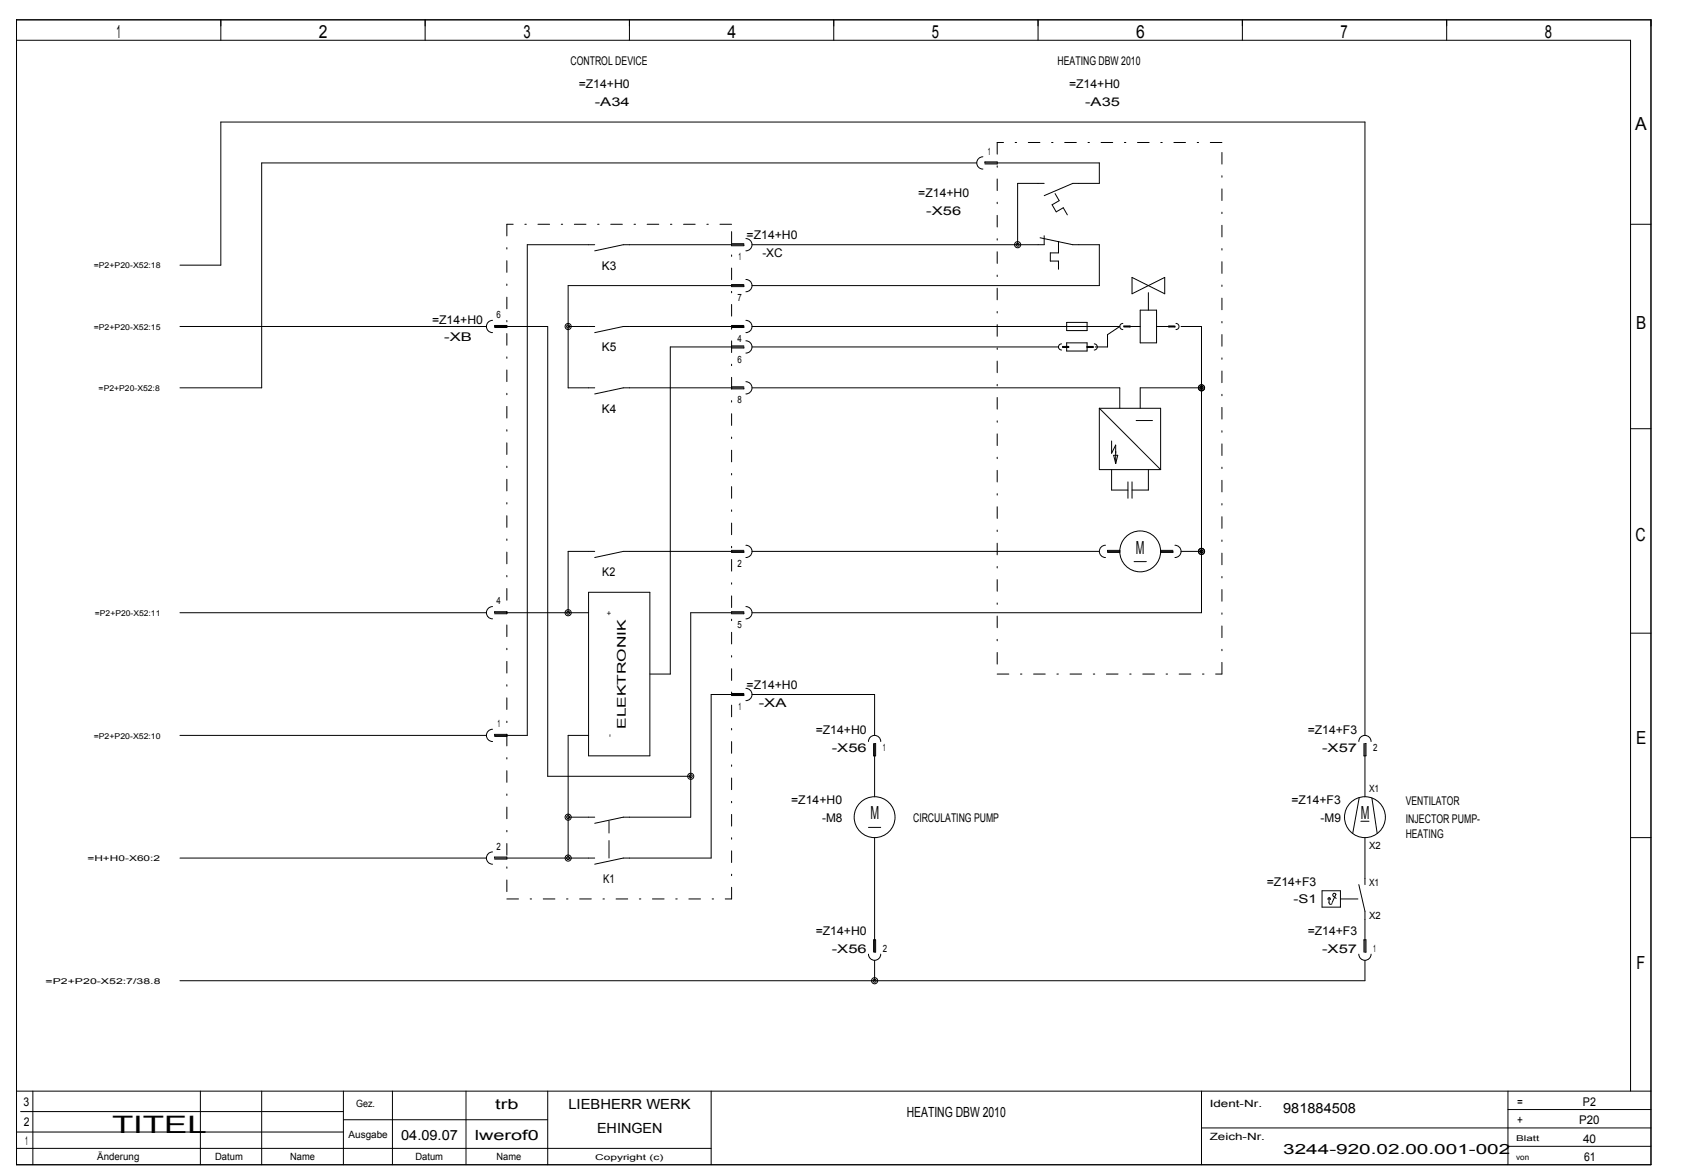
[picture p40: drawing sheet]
<svg xmlns="http://www.w3.org/2000/svg" width="408mm" height="284mm" viewBox="0 0 408 284" stroke-linecap="round" stroke-linejoin="round" font-family="sans-serif">
<defs><g id="words">
<text font-size="5.8" x="27.2" y="274.3">TITEL</text>
<g font-size="4.4">
<text x="28.2" y="9.3">1</text>
<text x="77.3" y="9.3">2</text>
<text x="126.8" y="9.3">3</text>
<text x="176.2" y="9.3">4</text>
<text x="225.8" y="9.3">5</text>
<text x="275.2" y="9.3">6</text>
<text x="324.8" y="9.3">7</text>
<text x="374.3" y="9.3">8</text>
<text x="396.2" y="31.6">A</text>
<text x="396.4" y="79.6">B</text>
<text x="396.2" y="131.1">C</text>
<text x="275.2" y="134">M</text>
<text x="396.4" y="180.1">E</text>
<text x="210.9" y="198.4">M</text>
<text x="329.7" y="198.4">M</text>
<text x="396.5" y="234.5">F</text>
</g>
<g font-size="3.4">
<text x="120" y="268.5">trb</text>
<text x="137.7" y="268.5">LIEBHERR WERK</text>
<text x="310.9" y="269.5">981884508</text>
<text x="97.2" y="275.9">04.09.07</text>
<text x="115" y="275.9">lwerof0</text>
<text x="144.6" y="274.4">EHINGEN</text>
<text x="219.7" y="270.4">HEATING DBW 2010</text>
<text x="310.9" y="279.4">3244­920.02.00.001­002</text>
</g>
<g font-size="2.9">
<text x="138.2" y="15.8">CONTROL DEVICE</text>
<text x="256.2" y="15.8">HEATING DBW 2010</text>
<text x="140.2" y="21.4">=Z14+H0</text>
<text x="259" y="21.4">=Z14+H0</text>
<text x="144.1" y="25.7">­A34</text>
<text x="262.9" y="25.7">­A35</text>
<text x="222.5" y="47.6">=Z14+H0</text>
<text x="224.4" y="52">­X56</text>
<text x="180.9" y="57.8">=Z14+H0</text>
<text x="145.9" y="65.3">K3</text>
<text x="184.7" y="62.2">­XC</text>
<text x="104.7" y="78.3">=Z14+H0</text>
<text x="107.6" y="82.7">­XB</text>
<text x="145.9" y="85.1">K5</text>
<text x="145.9" y="99.9">K4</text>
<text x="145.9" y="139.5">K2</text>
<text x="180.9" y="166.7">=Z14+H0</text>
<text x="183.8" y="171.1">­XA</text>
<text x="151.6" y="176.5" transform="rotate(-90 151.6 176.5)">ELEKTRONIK</text>
<text x="197.6" y="177.8">=Z14+H0</text>
<text x="316.8" y="177.8">=Z14+F3</text>
<text x="201.5" y="182.1">­X56</text>
<text x="320.3" y="182.1">­X57</text>
<text x="191.7" y="194.6">=Z14+H0</text>
<text x="312.9" y="194.6">=Z14+F3</text>
<text x="340.6" y="195">VENTILATOR</text>
<text x="199.2" y="198.9">­M8</text>
<text x="221.2" y="198.9">CIRCULATING PUMP</text>
<text x="320" y="198.9">­M9</text>
<text x="340.6" y="199.2">INJECTOR PUMP-</text>
<text x="340.6" y="202.8">HEATING</text>
<text x="146.1" y="213.8">K1</text>
<text x="306.9" y="214.4">=Z14+F3</text>
<text x="313.4" y="218.7">­S1</text>
<text x="197.6" y="226.3">=Z14+H0</text>
<text x="316.8" y="226.3">=Z14+F3</text>
<text x="201.5" y="230.6">­X56</text>
<text x="320.3" y="230.6">­X57</text>
<text x="5.7" y="267.8">3</text>
<text x="367.6" y="267.8">=</text>
<text x="383.5" y="267.8">P2</text>
<text x="5.8" y="272.7">2</text>
<text x="367.6" y="272.2">+</text>
<text x="382.6" y="272.2">P20</text>
<text x="6.1" y="277.2">1</text>
<text x="383.5" y="276.7">40</text>
<text x="383.8" y="281.1">61</text>
</g>
<g font-size="2.4">
<text x="239.3" y="37.4">1</text>
<text x="178.9" y="63">1</text>
<text x="120.3" y="77">6</text>
<text x="178.7" y="72.9">7</text>
<text x="178.7" y="82.8">4</text>
<text x="178.7" y="87.8">6</text>
<text x="178.7" y="97.7">8</text>
<text x="178.7" y="137.3">2</text>
<text x="120.3" y="146.3">4</text>
<text x="178.7" y="152.1">5</text>
<text x="178.9" y="171.9">1</text>
<text x="120.5" y="176">1</text>
<text x="213.9" y="181.9">1</text>
<text x="332.7" y="181.9">2</text>
<text x="331.7" y="191.9">X1</text>
<text x="120.3" y="205.7">2</text>
<text x="331.7" y="205.6">X2</text>
<text x="331.7" y="214.5">X1</text>
<text x="331.7" y="222.5">X2</text>
<text x="213.9" y="230.4">2</text>
<text x="332.7" y="230.4">1</text>
<text x="86.3" y="268">Gez.</text>
<text x="293.1" y="268">Ident­Nr.</text>
<text x="84.4" y="275.5">Ausgabe</text>
<text x="293.1" y="275.9">Zeich­Nr.</text>
<text x="23.5" y="280.9">Änderung</text>
<text x="52.1" y="280.9">Datum</text>
<text x="70.3" y="280.9">Name</text>
<text x="100.6" y="280.9">Datum</text>
<text x="120.3" y="280.9">Name</text>
</g>
<g font-size="1.9">
<text x="22.7" y="65">=P2+P20­X52:18</text>
<text x="22.7" y="79.8">=P2+P20­X52:15</text>
<text x="23.9" y="94.7">=P2+P20­X52:8</text>
<text x="23" y="149.1">=P2+P20­X52:11</text>
<text x="147" y="149.1">+</text>
<text x="22.7" y="178.8">=P2+P20­X52:10</text>
<text x="148.3" y="178.5" transform="rotate(-90 148.3 178.5)">­</text>
<text x="21.2" y="208.5">=H+H0­X60:2</text>
<text x="11" y="238.2">=P2+P20­X52:7/38.8</text>
<text x="144.2" y="280.8">Copyright (c)</text>
<text x="367.3" y="280.8">von</text>
<text x="367.3" y="276.4">Blatt</text>
</g>
</g></defs>
<g fill="none" stroke="#000" stroke-width=".24">
<path d="M4 4.8h396v277.2h-396zM4 9.8h391.1v254.4M53.5 4.8v5M103 4.8v5M152.5 4.8v5M202 4.8v5M251.5 4.8v5M301 4.8v5M350.5 4.8v5M236.7 39.5h-173.3v54.4h-19.8M238.1 38a1.48 1.48 0 0 0-1.4 1.5 1.48 1.48 0 0 0 1.4 1.4M238.6 39.7h3v-.5h-3v.3h27.7v4.9h-6.4l-6.9 3"/>
<path d="M144.1 59.3h-16.3v118.8h-8v-.3h3v.5h-3M180.2 59h-3v.5h3v-.2h-29.2l-6.9 1.4M180.7 57.8a1.48 1.48 0 0 1 1.5 1.5 1.48 1.48 0 0 1-1.5 1.4M252 57.6l7.9 1.7h6.4v9.9h-84.1M253 57.1v2.2h-70.8M253 44.4h-6.4v14.9M255.6 46.9l1 1.7-1.7 1 1 1.7 1.7-1 1 1.7M256.5 58.5v2.7h-2v2h2v2M395.1 54.3h4.9M43.6 79.1h74.2M43.6 64.2h9.9v-34.6h277.2v148.5M119.3 77.6a1.48 1.48 0 0 0-1.5 1.5 1.48 1.48 0 0 0 1.5 1.4"/>
<path d="M119.8 79.3h3v-.5h-3v.3h12.9v108.9h34.7M137.7 79.1h6.4M180.2 68.9h-3v.5h3v-.2h-42.5v24.7h6.4M180.2 78.8h-3v.5h3v-.2h-29.2l-6.9 1.4M180.7 67.7a1.48 1.48 0 0 1 1.5 1.5 1.48 1.48 0 0 1-1.5 1.4M180.7 77.6a1.48 1.48 0 0 1 1.5 1.5 1.48 1.48 0 0 1-1.5 1.4M182.2 79.1h89.1l-3 1.9v3h-2.9M258.4 78.1h5v1.9h-5zM272 78.3a.74 .74 0 0 0-.7 .8 .74 .74 0 0 0 .7 .7M274.3 67.2v3.9l7.9-3.9v3.9zM276.3 79.1h-4v-.2h1.5v.3h-1.5M276.3 75.1h3.9v7.9h-3.9z"/>
<path d="M284.7 78.9h-1.5v.3h1.5v-.1h-4.5M284.9 78.3a.74 .74 0 0 1 .8 .8 .74 .74 0 0 1-.8 .7M286.2 79.1h4.9v69.3h-108.9M180.2 83.8h-3v.4h3v-.2h-17.8v79.2h-4.9M180.2 93.7h-3v.4h3v-.2h-29.2l-6.9 1.5M180.7 82.5a1.48 1.48 0 0 1 1.5 1.5 1.48 1.48 0 0 1-1.5 1.5M180.7 92.4a1.49 1.49 0 0 1 1.5 1.5 1.49 1.49 0 0 1-1.5 1.5M182.2 84h74.3M182.2 93.9h89.1v5M257.2 83.3a.74 .74 0 0 0-.7 .7 .74 .74 0 0 0 .7 .7M258.4 83h5v2h-5zM258.9 84h-1.5v-.1h1.5v.2h-1.5"/>
<path d="M263.4 84h1.5v.1h-1.5M263.4 83.9h1.5M265.1 83.3a.74 .74 0 0 1 .8 .7 .74 .74 0 0 1-.8 .7M266.3 98.9h14.9v14.8M266.3 98.9v14.8h14.9M266.3 98.9l14.9 14.8M291.1 93.9h-14.8v5M269.3 106.8v2.9l1-1.9v4.4M269.3 113.7v5h4M269.8 110.2h1l-.5 2zM273.3 116.7v3.9M274.3 116.7v3.9"/>
<path d="M275.3 101.8h3.9M278.2 113.7v5h-3.9M395.1 103.8h4.9M144.1 133.5h-6.4v14.9M180.2 133.3h-3v.4h3v-.2h-29.2l-6.9 1.5M180.7 132a1.49 1.49 0 0 1 1.5 1.5 1.49 1.49 0 0 1-1.5 1.5M182.2 133.5h84.1M267.8 132a1.49 1.49 0 0 0-1.5 1.5 1.49 1.49 0 0 0 1.5 1.5M271.3 133.5h-3v-.2h3v.4h-3M274.8 136h2.9M284.2 133.3h-3v.4h3v-.2h-3M284.7 132a1.49 1.49 0 0 1 1.5 1.5 1.49 1.49 0 0 1-1.5 1.5"/>
<path d="M286.2 133.5h4.9M43.6 148.4h74.2M119.3 146.9a1.48 1.48 0 0 0-1.5 1.5 1.48 1.48 0 0 0 1.5 1.4M142.6 148.4h-22.8v-.3h3v.5h-3M142.6 143.4h14.9v39.6h-14.9zM180.2 148.1h-3v.5h3v-.2h-12.8v49.5h-16.4l-6.9 1.4M180.7 146.9a1.48 1.48 0 0 1 1.5 1.5 1.48 1.48 0 0 1-1.5 1.4M395.1 153.3h4.9M43.6 178.1h74.2M119.3 176.6a1.48 1.48 0 0 0-1.5 1.5 1.48 1.48 0 0 0 1.5 1.4M142.6 178.1h-4.9v29.7M180.2 167.9h-3v.5h3v-.2h-7.9v39.6h-21.3l-6.9 1.4"/>
<path d="M180.7 166.7a1.48 1.48 0 0 1 1.5 1.5 1.48 1.48 0 0 1-1.5 1.4M182.2 168.2h29.7v9.9M210.4 179.5a1.48 1.48 0 0 1 1.5-1.4 1.48 1.48 0 0 1 1.5 1.4M329.2 179.5a1.48 1.48 0 0 1 1.5-1.4 1.48 1.48 0 0 1 1.5 1.4M137.7 197.9h6.4M211.7 180v3h.4v-3h-.2v12.9M329.3 193.1l-1.6 8.7M329.7 198.8h2M330.5 180v3h.4v-3h-.2v12.9M332.4 193.2l1.3 8.6M43.6 207.8h74.2M119.3 206.3a1.49 1.49 0 0 0-1.5 1.5 1.49 1.49 0 0 0 1.5 1.4"/>
<path d="M144.1 207.8h-24.3v-.3h3v.5h-3M210.4 200.3h3M211.9 202.8v27.7h.2v-2.9h-.4v2.9M320.3 215.7h4.5v3.9h-4.5zM321.8 217.8a.3 .3 0 0 1 .2-.4 .3 .3 0 0 1 .3 .4M322 217.4v1.1a.4 .4 0 0 0 .2 .4 .4 .4 0 0 0 .5-.1M323.6 216.6l-.8 1.9M323.7 216.6a.4 .4 0 0 0-.6-.2 .4 .4 0 0 0 0 .6l.6 .5M329.2 214.2l1.5 6.4v9.9h.2v-2.9h-.4v2.9M330.7 202.8v11.4M395.1 202.8h4.9M210.4 231a1.48 1.48 0 0 0 1.5 1.5 1.48 1.48 0 0 0 1.5-1.5"/>
<path d="M211.9 232.5v5M329.2 231a1.48 1.48 0 0 0 1.5 1.5 1.48 1.48 0 0 0 1.5-1.5M330.7 232.5v5h-287.1M4 278h168.3M4 274.1h79.2M4 264.2h396M5 269.1h78.2M8 264.2v17.8M48.5 264.2v17.8M63.4 264.2v17.8M83.2 264.2v17.8M83.2 271.1h49.5"/>
<path d="M95.1 264.2v17.8M112.9 264.2v17.8M132.7 264.2v17.8M172.3 264.2v17.8M291.1 264.2v17.8M291.1 273.1h108.9M365.4 264.2v17.8M365.4 277.5h34.6M365.4 268.6h34.6"/>
<circle cx="246.5" cy="59.2" r=".74"/>
<circle cx="246.5" cy="59.3" r=".37"/>
<circle cx="137.6" cy="79" r=".74"/>
<circle cx="137.6" cy="79.1" r=".37"/>
<circle cx="291.1" cy="93.9" r=".74"/>
<circle cx="291.1" cy="93.9" r=".37"/>
<circle cx="276.2" cy="133.5" r="5"/>
<circle cx="291.1" cy="133.5" r=".74"/>
<circle cx="291.1" cy="133.5" r=".37"/>
<circle cx="137.6" cy="148.4" r=".37"/>
<circle cx="137.6" cy="148.3" r=".74"/>
<circle cx="137.6" cy="197.8" r=".74"/>
<circle cx="137.6" cy="197.9" r=".37"/>
<circle cx="167.3" cy="187.9" r=".74"/>
<circle cx="167.3" cy="188" r=".37"/>
<circle cx="211.9" cy="197.9" r="5"/>
<circle cx="330.7" cy="197.9" r="5"/>
<circle cx="137.6" cy="207.7" r=".74"/>
<circle cx="137.6" cy="207.8" r=".37"/>
<circle cx="211.9" cy="237.4" r=".74"/>
<circle cx="211.9" cy="237.5" r=".37"/>
</g>
<path d="M278.2 75.1v-5.9M147.6 207.8v-9M324.8 217.7h4.9" fill="none" stroke="#000" stroke-width=".24" stroke-dasharray="4.2 1.8"/>
<path d="M241.6 34.5v128.7M296.1 34.5h-54.5M122.8 54.3v163.4M177.2 54.3h-54.4M241.6 163.2h54.5M296.1 163.2v-128.7M122.8 217.7h54.4M177.2 217.7v-163.4" fill="none" stroke="#000" stroke-width=".24" stroke-dasharray="2.8 2.8 .4 2.8"/>
<use href="#words"/>
</svg>
